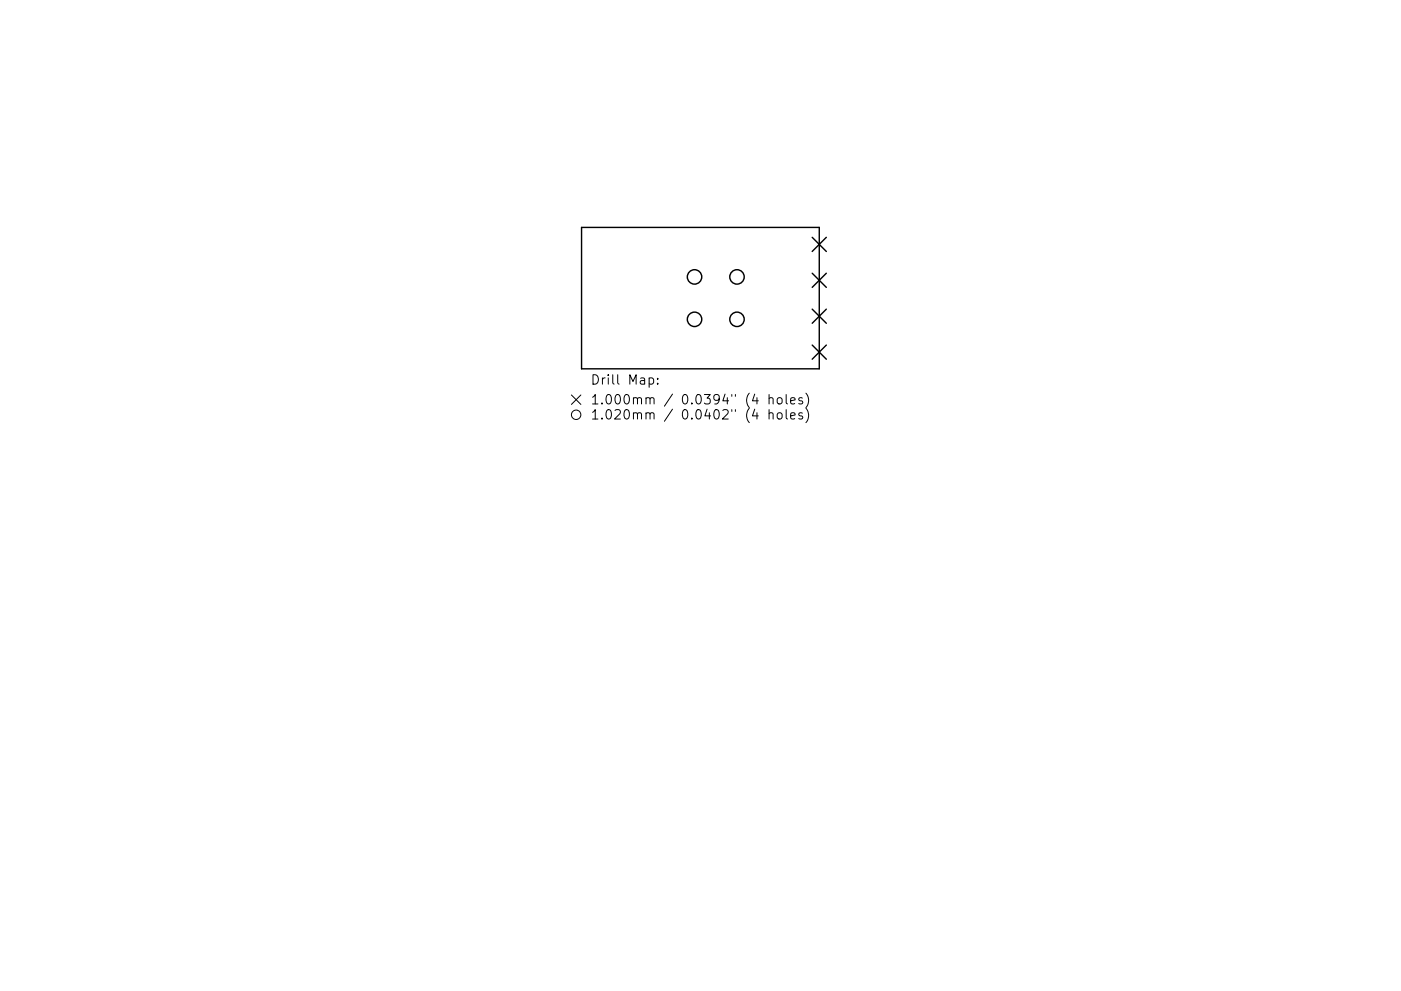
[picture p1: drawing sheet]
<svg xmlns="http://www.w3.org/2000/svg" width="297mm" height="210mm" viewBox="0 0 297 210" stroke-linecap="round" stroke-linejoin="round" font-family="sans-serif">
<defs><g id="words">
<g font-size="2.8">
<text x="125.2" y="81.6">Drill Map:</text>
<text x="125.2" y="85.8">1.000mm / 0.0394&quot; (4 holes)</text>
<text x="125.2" y="89">1.020mm / 0.0402&quot; (4 holes)</text>
</g>
</g></defs>
<path d="M123.3 48.3h50.4v30h-50.4zM172.2 50.4l3 3M172.2 58l3 3M175.2 50.4l-3 3M175.2 58l-3 3M172.2 65.6l3 3M172.2 73.2l3 3M175.2 65.6l-3 3M175.2 73.2l-3 3" fill="none" stroke="#000" stroke-width=".3"/>
<g fill="none" stroke="#000" stroke-width=".31">
<circle cx="147.3" cy="58.8" r="1.53"/>
<circle cx="156.3" cy="58.8" r="1.53"/>
<circle cx="147.3" cy="67.8" r="1.53"/>
<circle cx="156.3" cy="67.8" r="1.53"/>
</g>
<g fill="none" stroke="#000" stroke-width=".21">
<path d="M121.2 83.8l2 2M123.2 83.8l-2 2M137.6 80.3l.6-.1 .4 .4v.5l-.2 .3h-.8M139.4 81.3v.2M139.4 80.3v.2M163.1 84.6a.5 .5 0 0 1 .8 .1v1M163.1 87.8a.5 .5 0 0 1 .8 .1v1M163.1 83.7v2M163.1 86.9v2M164.9 84.6a.54 .54 0 0 1 .5-.2 .54 .54 0 0 1 .4 .4v.5a.54 .54 0 0 1-.5 .4 .54 .54 0 0 1-.5-.4zM165 87.7a.54 .54 0 0 1 .8 .3v.5a.54 .54 0 0 1-.5 .4 .54 .54 0 0 1-.5-.4v-.5zM166.7 83.7v1.7l.3 .3"/>
<path d="M166.7 86.9v1.7l.3 .3M167.6 85l1-.2-.1-.3-.6-.1-.3 .3 .1 .9h.8M167.6 88.2l1-.2-.1-.3-.6-.1-.3 .3 .1 .9h.8M170.1 84.5l-.5-.1-.3 .3 .1 .2 .7 .2v.5h-.8M170.1 87.7l-.5-.1-.3 .3 .1 .2 .7 .2v.5h-.8M170.9 83.4a2.29 2.29 0 0 1 0 3.1M170.9 86.6a2.29 2.29 0 0 1 0 3.1"/>
<circle cx="122.2" cy="88" r="1"/>
</g>
<use href="#words"/>
</svg>
